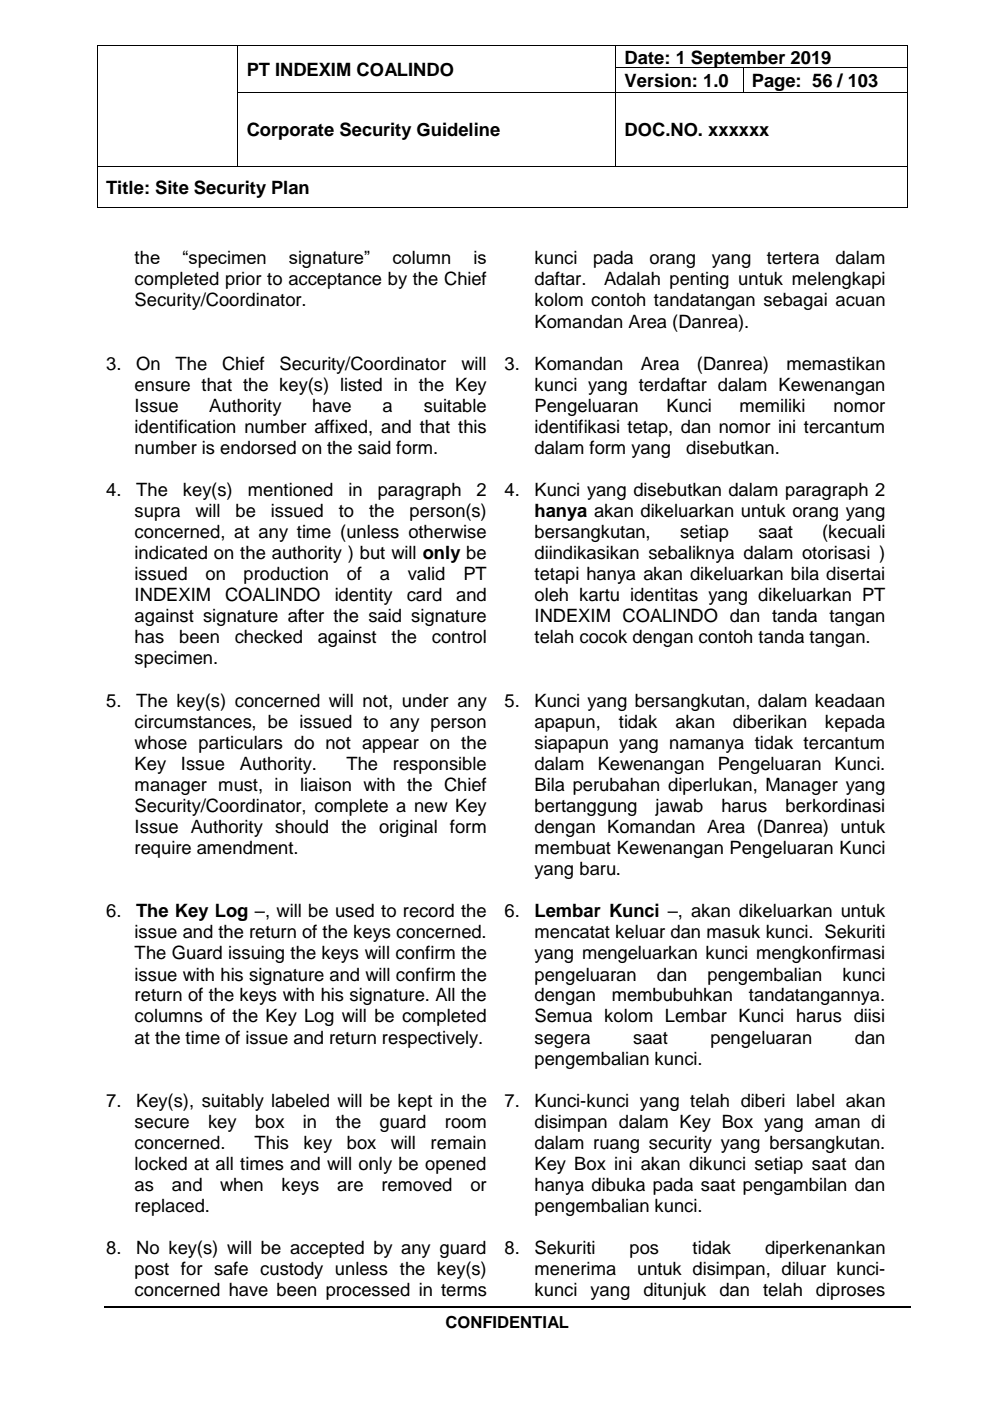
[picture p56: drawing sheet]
<svg xmlns="http://www.w3.org/2000/svg" width="210mm" height="297mm" viewBox="0 0 210 297" stroke-linecap="round" stroke-linejoin="round" font-family="sans-serif">
<defs><g id="words">
<g font-size="3.9">
<text x="52.3" y="16.1">PT INDEXIM COALINDO</text>
<text x="132.4" y="13.5">Date: 1 September 2019</text>
<text x="132.4" y="18.4">Version: 1.0</text>
<text x="159.4" y="18.4">Page: 56 / 103</text>
<text x="52.3" y="28.8">Corporate Security Guideline</text>
<text x="132.4" y="28.8">DOC.NO. xxxxxx</text>
<text x="22.5" y="41">Title: Site Security Plan</text>
<text x="28.5" y="56.1">the</text>
<text x="38.7" y="56.1">“specimen</text>
<text x="61.3" y="56.1">signature”</text>
<text x="83.2" y="56.1">column</text>
<text x="100.4" y="56.1">is</text>
<text x="113.3" y="56.1">kunci</text>
<text x="125.7" y="56.1">pada</text>
<text x="137.6" y="56.1">orang</text>
<text x="150.8" y="56.1">yang</text>
<text x="162.5" y="56.1">tertera</text>
<text x="177.1" y="56.1">dalam</text>
<text x="28.5" y="60.5">completed prior to acceptance by the Chief</text>
<text x="28.5" y="64.9">Security/Coordinator.</text>
<text x="113.3" y="60.5">daftar.</text>
<text x="113.3" y="64.9">kolom contoh tandatangan sebagai acuan</text>
<text x="128" y="60.5">Adalah penting untuk melengkapi</text>
<text x="113.3" y="69.4">Komandan Area (Danrea).</text>
<text x="22.5" y="78.4">3.</text>
<text x="28.5" y="82.8">ensure that the key(s) listed in the Key</text>
<text x="28.9" y="78.4">On</text>
<text x="37.2" y="78.4">The</text>
<text x="47.1" y="78.4">Chief</text>
<text x="59.3" y="78.4">Security/Coordinator</text>
<text x="97.8" y="78.4">will</text>
<text x="107" y="78.4">3.</text>
<text x="113.3" y="78.4">Komandan</text>
<text x="113.3" y="82.8">kunci yang terdaftar dalam Kewenangan</text>
<text x="135.8" y="78.4">Area</text>
<text x="147.7" y="78.4">(Danrea)</text>
<text x="166.7" y="78.4">memastikan</text>
<text x="28.5" y="87.3">Issue</text>
<text x="44.4" y="87.3">Authority</text>
<text x="66.2" y="87.3">have</text>
<text x="81.1" y="87.3">a</text>
<text x="89.8" y="87.3">suitable</text>
<text x="113.3" y="87.3">Pengeluaran</text>
<text x="141.2" y="87.3">Kunci</text>
<text x="156.8" y="87.3">memiliki</text>
<text x="176.6" y="87.3">nomor</text>
<text x="28.5" y="91.8">identification number affixed, and that this</text>
<text x="113.3" y="91.8">identifikasi tetap, dan nomor ini tercantum</text>
<text x="28.5" y="96.2">number is endorsed on the said form.</text>
<text x="113.3" y="96.2">dalam form yang</text>
<text x="145.5" y="96.2">disebutkan.</text>
<text x="22.5" y="105.1">4.</text>
<text x="28.9" y="105.1">The</text>
<text x="38.8" y="105.1">key(s)</text>
<text x="52.5" y="105.1">mentioned</text>
<text x="73.9" y="105.1">in</text>
<text x="80.1" y="105.1">paragraph</text>
<text x="101" y="105.1">2</text>
<text x="107" y="105.1">4.</text>
<text x="113.3" y="105.1">Kunci yang disebutkan dalam paragraph 2</text>
<text x="28.5" y="109.6">supra</text>
<text x="41.4" y="109.6">will</text>
<text x="49.9" y="109.6">be</text>
<text x="57.4" y="109.6">issued</text>
<text x="71.8" y="109.6">to</text>
<text x="78.2" y="109.6">the</text>
<text x="86.8" y="109.6">person(s)</text>
<text x="113.3" y="109.6">hanya akan dikeluarkan untuk orang yang</text>
<text x="28.5" y="114.1">concerned, at any time (unless otherwise</text>
<text x="28.5" y="118.5">indicated on the authority ) but will only be</text>
<text x="113.3" y="114.1">bersangkutan,</text>
<text x="113.3" y="118.5">diindikasikan sebaliknya dalam otorisasi )</text>
<text x="144.2" y="114.1">setiap</text>
<text x="160.8" y="114.1">saat</text>
<text x="174.3" y="114.1">(kecuali</text>
<text x="28.5" y="123">issued</text>
<text x="43.6" y="123">on</text>
<text x="51.6" y="123">production</text>
<text x="73.5" y="123">of</text>
<text x="80.5" y="123">a</text>
<text x="86.5" y="123">valid</text>
<text x="98.2" y="123">PT</text>
<text x="113.3" y="123">tetapi hanya akan dikeluarkan bila disertai</text>
<text x="28.5" y="127.4">INDEXIM</text>
<text x="28.5" y="131.9">against signature after the said signature</text>
<text x="47.7" y="127.4">COALINDO</text>
<text x="71" y="127.4">identity</text>
<text x="86.2" y="127.4">card</text>
<text x="96.7" y="127.4">and</text>
<text x="113.3" y="127.4">oleh kartu identitas yang dikeluarkan PT</text>
<text x="113.3" y="131.9">INDEXIM COALINDO dan tanda tangan</text>
<text x="28.5" y="136.4">has</text>
<text x="38" y="136.4">been</text>
<text x="49.7" y="136.4">checked</text>
<text x="67.4" y="136.4">against</text>
<text x="83" y="136.4">the</text>
<text x="91.5" y="136.4">control</text>
<text x="113.3" y="136.4">telah cocok dengan contoh tanda tangan.</text>
<text x="28.5" y="140.8">specimen.</text>
<text x="22.5" y="149.8">5.</text>
<text x="28.9" y="149.8">The key(s) concerned will not, under any</text>
<text x="107" y="149.8">5.</text>
<text x="113.3" y="149.8">Kunci yang bersangkutan, dalam keadaan</text>
<text x="28.5" y="154.2">circumstances, be issued to any person</text>
<text x="113.3" y="154.2">apapun,</text>
<text x="131.2" y="154.2">tidak</text>
<text x="143.2" y="154.2">akan</text>
<text x="155.3" y="154.2">diberikan</text>
<text x="174.9" y="154.2">kepada</text>
<text x="28.5" y="158.7">whose particulars do not appear on the</text>
<text x="113.3" y="158.7">siapapun yang namanya tidak tercantum</text>
<text x="28.5" y="163.1">Key</text>
<text x="28.5" y="167.6">manager must, in liaison with the Chief</text>
<text x="38.4" y="163.1">Issue</text>
<text x="50.8" y="163.1">Authority.</text>
<text x="73.4" y="163.1">The</text>
<text x="83.3" y="163.1">responsible</text>
<text x="113.3" y="163.1">dalam</text>
<text x="113.3" y="167.6">Bila perubahan diperlukan, Manager yang</text>
<text x="126.7" y="163.1">Kewenangan</text>
<text x="152.1" y="163.1">Pengeluaran</text>
<text x="176.9" y="163.1">Kunci.</text>
<text x="28.5" y="172.1">Security/Coordinator, complete a new Key</text>
<text x="113.3" y="172.1">bertanggung</text>
<text x="138.9" y="172.1">jawab</text>
<text x="152.9" y="172.1">harus</text>
<text x="166.5" y="172.1">berkordinasi</text>
<text x="28.5" y="176.6">Issue Authority should the original form</text>
<text x="113.3" y="176.6">dengan Komandan Area (Danrea) untuk</text>
<text x="28.5" y="181">require amendment.</text>
<text x="113.3" y="181">membuat Kewenangan Pengeluaran Kunci</text>
<text x="113.3" y="185.4">yang baru.</text>
<text x="22.5" y="194.4">6.</text>
<text x="28.9" y="194.4">The Key Log –, will be used to record the</text>
<text x="107" y="194.4">6.</text>
<text x="113.3" y="194.4">Lembar Kunci –, akan dikeluarkan untuk</text>
<text x="28.5" y="198.9">issue and the return of the keys concerned.</text>
<text x="28.5" y="203.3">The Guard issuing the keys will confirm the</text>
<text x="113.3" y="198.9">mencatat keluar dan masuk kunci. Sekuriti</text>
<text x="113.3" y="203.3">yang mengeluarkan kunci mengkonfirmasi</text>
<text x="28.5" y="207.8">issue with his signature and will confirm the</text>
<text x="113.3" y="207.8">pengeluaran</text>
<text x="139.2" y="207.8">dan</text>
<text x="150" y="207.8">pengembalian</text>
<text x="178.6" y="207.8">kunci</text>
<text x="28.5" y="212.3">return of the keys with his signature. All the</text>
<text x="113.3" y="212.3">dengan</text>
<text x="129.7" y="212.3">membubuhkan</text>
<text x="158.8" y="212.3">tandatangannya.</text>
<text x="28.5" y="216.7">columns of the Key Log will be completed</text>
<text x="28.5" y="221.2">at the time of issue and return respectively.</text>
<text x="113.3" y="216.7">Semua kolom Lembar Kunci harus diisi</text>
<text x="113.3" y="221.2">segera</text>
<text x="134.2" y="221.2">saat</text>
<text x="150.6" y="221.2">pengeluaran</text>
<text x="181.2" y="221.2">dan</text>
<text x="113.3" y="225.6">pengembalian kunci.</text>
<text x="22.5" y="234.6">7.</text>
<text x="28.5" y="239">secure</text>
<text x="28.9" y="234.6">Key(s), suitably labeled will be kept in the</text>
<text x="44.1" y="239">key</text>
<text x="54.1" y="239">box</text>
<text x="64.2" y="239">in</text>
<text x="71.2" y="239">the</text>
<text x="80.5" y="239">guard</text>
<text x="94.3" y="239">room</text>
<text x="107" y="234.6">7.</text>
<text x="113.3" y="234.6">Kunci-kunci yang telah diberi label akan</text>
<text x="113.3" y="239">disimpan dalam Key Box yang aman di</text>
<text x="28.5" y="243.5">concerned.</text>
<text x="53.9" y="243.5">This</text>
<text x="64.3" y="243.5">key</text>
<text x="73.5" y="243.5">box</text>
<text x="82.9" y="243.5">will</text>
<text x="91.3" y="243.5">remain</text>
<text x="113.3" y="243.5">dalam ruang security yang bersangkutan.</text>
<text x="28.5" y="247.9">locked at all times and will only be opened</text>
<text x="113.3" y="247.9">Key Box ini akan dikunci setiap saat dan</text>
<text x="28.5" y="252.4">as</text>
<text x="28.5" y="256.9">replaced.</text>
<text x="36.5" y="252.4">and</text>
<text x="46.7" y="252.4">when</text>
<text x="59.7" y="252.4">keys</text>
<text x="71.4" y="252.4">are</text>
<text x="80.8" y="252.4">removed</text>
<text x="99.7" y="252.4">or</text>
<text x="113.3" y="252.4">hanya dibuka pada saat pengambilan dan</text>
<text x="113.3" y="256.9">pengembalian kunci.</text>
<text x="22.5" y="265.8">8.</text>
<text x="28.9" y="265.8">No key(s) will be accepted by any guard</text>
<text x="107" y="265.8">8.</text>
<text x="113.3" y="265.8">Sekuriti</text>
<text x="133.4" y="265.8">pos</text>
<text x="146.8" y="265.8">tidak</text>
<text x="162.2" y="265.8">diperkenankan</text>
<text x="28.5" y="270.3">post for safe custody unless the key(s)</text>
<text x="28.5" y="274.7">concerned have been processed in terms</text>
<text x="113.3" y="270.3">menerima</text>
<text x="113.3" y="274.7">kunci</text>
<text x="125.2" y="274.7">yang</text>
<text x="135.1" y="270.3">untuk disimpan, diluar kunci-</text>
<text x="136.4" y="274.7">ditunjuk</text>
<text x="152.5" y="274.7">dan</text>
<text x="161.8" y="274.7">telah</text>
<text x="173" y="274.7">diproses</text>
</g>
<text font-size="3.5" x="94.4" y="281.5">CONFIDENTIAL</text>
</g></defs>
<g fill="#000">
<path d="M20.5 9.7h.2v.1h-.2z" fill-rule="evenodd"/>
<path d="M20.5 9.7h.2v.1h-.2z" fill-rule="evenodd"/>
<path d="M20.5 14.3h.2v.1h-.2z" fill-rule="evenodd"/>
<path d="M20.5 19.6h.2v.1h-.2z" fill-rule="evenodd"/>
<path d="M50.3 9.7h.2v.1h-.2z" fill-rule="evenodd"/>
<path d="M50.3 14.3h.2v.1h-.2z" fill-rule="evenodd"/>
<path d="M50.3 19.6h.2v.1h-.2z" fill-rule="evenodd"/>
<path d="M130.4 9.7h.2v.1h-.2z" fill-rule="evenodd"/>
<path d="M130.4 14.3h.2v.1h-.2z" fill-rule="evenodd"/>
<path d="M130.4 19.6h.2v.1h-.2z" fill-rule="evenodd"/>
<path d="M157.4 14.3h.2v.1h-.2z" fill-rule="evenodd"/>
<path d="M157.4 19.6h.2v.1h-.2z" fill-rule="evenodd"/>
<path d="M192.4 9.7h.1v.1h-.1z" fill-rule="evenodd"/>
<path d="M192.4 9.7h.1v.1h-.1z" fill-rule="evenodd"/>
<path d="M192.4 14.3h.1v.1h-.1z" fill-rule="evenodd"/>
<path d="M192.4 19.6h.1v.1h-.1z" fill-rule="evenodd"/>
<path d="M20.5 35.1h.2v.2h-.2z" fill-rule="evenodd"/>
<path d="M50.3 35.1h.2v.2h-.2z" fill-rule="evenodd"/>
<path d="M130.4 35.1h.2v.2h-.2z" fill-rule="evenodd"/>
<path d="M192.4 35.1h.1v.2h-.1z" fill-rule="evenodd"/>
<path d="M20.5 44h.2v.2h-.2z" fill-rule="evenodd"/>
<path d="M20.5 44h.2v.2h-.2z" fill-rule="evenodd"/>
<path d="M192.4 44h.1v.2h-.1z" fill-rule="evenodd"/>
<path d="M192.4 44h.1v.2h-.1z" fill-rule="evenodd"/>
</g>
<g fill="none" stroke="#000" stroke-width=".21">
<path d="M20.6 9.8v4.5M20.6 14.4v5.2M20.6 19.7v15.4M20.7 9.7h29.6M50.4 9.8v4.5M50.4 14.4v5.2M50.4 19.7v15.4M50.5 9.7h79.9M50.5 19.6h79.9M130.5 9.8v4.5M130.5 14.4v5.2M130.5 19.7v15.4"/>
<path d="M130.6 9.7h61.8M130.6 14.4h26.8M130.6 19.6h26.8M157.5 14.4v5.2M157.6 14.4h34.8M157.6 19.6h34.8M192.4 9.8v4.5M192.4 14.4v5.2M192.4 19.7v15.4M20.6 35.3v8.7M20.7 35.2h29.6M50.5 35.2h79.9"/>
<path d="M130.6 35.2h61.8M192.4 35.3v8.7M20.7 44.1h171.7"/>
</g>
<path d="M22 277h171.1" fill="none" stroke="#000" stroke-width=".25"/>
<use href="#words"/>
</svg>
